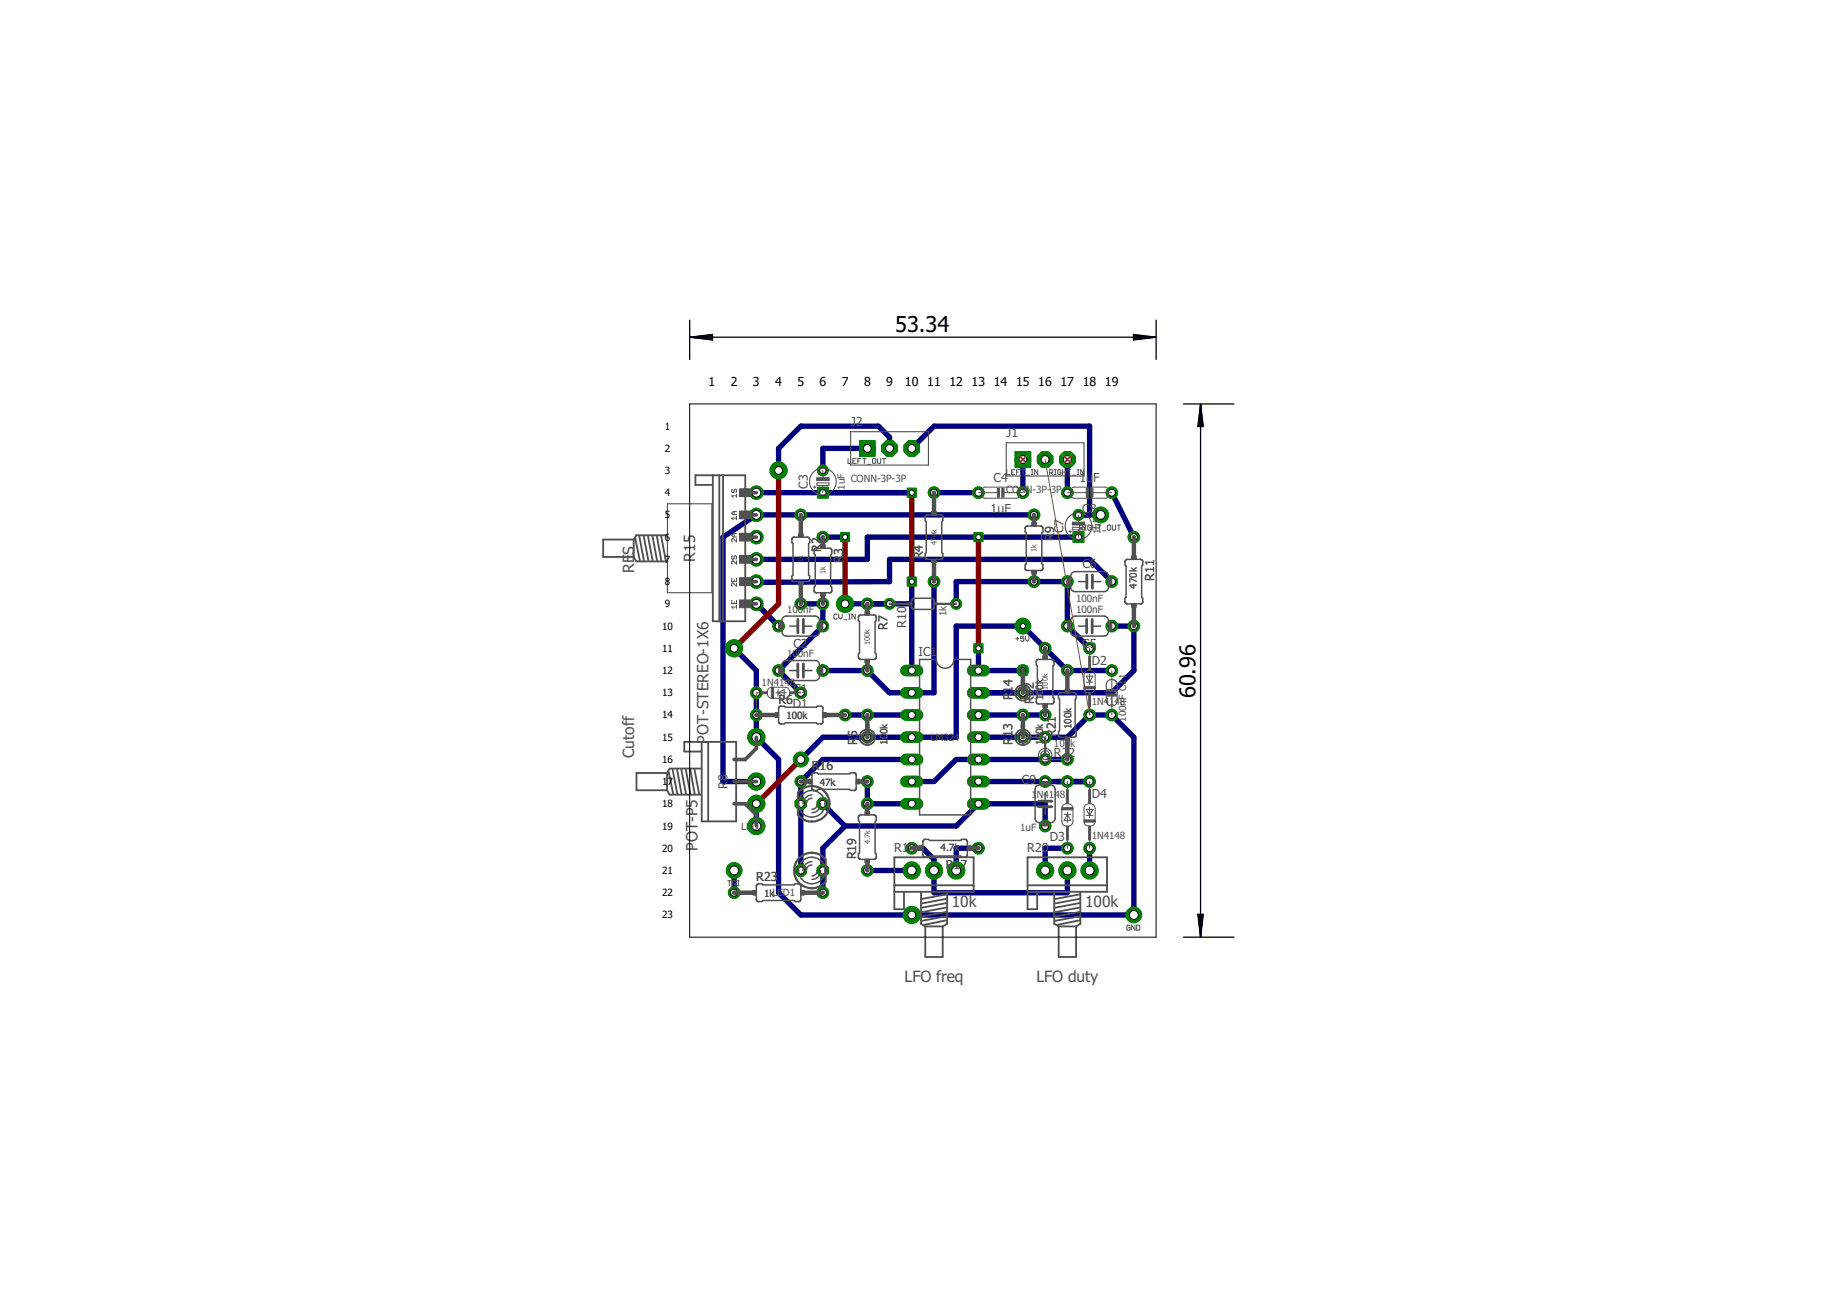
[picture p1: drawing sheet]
<svg xmlns="http://www.w3.org/2000/svg" width="210mm" height="148mm" viewBox="0 0 210 148" stroke-linecap="round" stroke-linejoin="round" font-family="sans-serif">
<defs><g id="words">
<g font-size="2.5">
<text x="102.3" y="37.9">53.34</text>
<text x="136.6" y="79.8" transform="rotate(-90 136.6 79.8)">60.96</text>
</g>
<g font-size="1.8" fill="#505050">
<text x="72.5" y="65.5" transform="rotate(-90 72.5 65.5)">RES</text>
<text x="79.4" y="64.2" transform="rotate(-90 79.4 64.2)">R15</text>
<text x="72.5" y="86.6" transform="rotate(-90 72.5 86.6)">Cutof</text>
<text x="81" y="84.9" transform="rotate(-90 81 84.9)">POT-STEREO-1X6</text>
<text x="79.7" y="97.2" transform="rotate(-90 79.7 97.2)">POT-P5</text>
<text x="108.8" y="103.6">10k</text>
<text x="124" y="103.6">100k</text>
<text x="103.4" y="112.1">LFO freq</text>
<text x="118.4" y="112.1">LFO duty</text>
</g>
<g font-size="1.4">
<text x="81" y="44.1">1</text>
<text x="83.5" y="44.1">2</text>
<text x="86" y="44.1">3</text>
<text x="88.6" y="44.1">4</text>
<text x="91.1" y="44.1">5</text>
<text x="93.7" y="44.1">6</text>
<text x="96.2" y="44.1">7</text>
<text x="98.7" y="44.1">8</text>
<text x="101.3" y="44.1">9</text>
<text x="103.4" y="44.1">10</text>
<text x="105.9" y="44.1">11</text>
<text x="108.5" y="44.1">12</text>
<text x="111" y="44.1">13</text>
<text x="113.6" y="44.1">14</text>
<text x="116.1" y="44.1">15</text>
<text x="118.6" y="44.1">16</text>
<text x="121.2" y="44.1">17</text>
<text x="123.7" y="44.1">18</text>
<text x="126.2" y="44.1">19</text>
</g>
<g font-size="1.4" fill="#505050">
<text x="97.2" y="48.7">J2</text>
<text x="115" y="49.9">J1</text>
<text x="92.3" y="55.8" transform="rotate(-90 92.3 55.8)">C3</text>
<text x="113.2" y="58.6">1uF</text>
<text x="113.5" y="55">C4</text>
<text x="123.3" y="55">1u</text>
<text x="123.7" y="58.6">C</text>
<text x="124.5" y="58.6">8</text>
<text x="124.9" y="55">F</text>
<text x="93.8" y="63" transform="rotate(-90 93.8 63)">R2</text>
<text x="96.3" y="64.3" transform="rotate(-90 96.3 64.3)">R3</text>
<text x="105.4" y="63.9" transform="rotate(-90 105.4 63.9)">R4</text>
<text x="120.5" y="61.8" transform="rotate(-90 120.5 61.8)">R9</text>
<text x="121.5" y="60.9" transform="rotate(-90 121.5 60.9)">C7</text>
<text x="123.7" y="64.9">C6</text>
<text x="101.4" y="71.9" transform="rotate(-90 101.4 71.9)">R7</text>
<text x="103.6" y="71.7" transform="rotate(-90 103.6 71.7)">R10</text>
<text x="131.9" y="66.4" transform="rotate(-90 131.9 66.4)">R11</text>
<text x="90.7" y="74.1">C2</text>
<text x="104.9" y="74.9">IC1</text>
<text x="123.7" y="74.1">C5</text>
<text x="124.7" y="76">D2</text>
<text x="89" y="80.4">R6</text>
<text x="90.6" y="80.9">D1</text>
<text x="90.7" y="79.1">C1</text>
<text x="115.7" y="80" transform="rotate(-90 115.7 80)">R</text>
<text x="115.7" y="79.1" transform="rotate(-90 115.7 79.1)">14</text>
<text x="118.1" y="80.4" transform="rotate(-90 118.1 80.4)">R1</text>
<text x="118.1" y="78.7" transform="rotate(-90 118.1 78.7)">2</text>
<text x="83.1" y="89.2" transform="rotate(-90 83.1 89.2)">8</text>
<text x="92.8" y="88">R16</text>
<text x="97.9" y="85.1" transform="rotate(-90 97.9 85.1)">R</text>
<text x="97.9" y="84.2" transform="rotate(-90 97.9 84.2)">5</text>
<text x="115.7" y="85.1" transform="rotate(-90 115.7 85.1)">R</text>
<text x="115.7" y="84.2" transform="rotate(-90 115.7 84.2)">13</text>
<text x="116.8" y="89.5">C9</text>
<text x="120.4" y="86.5">R2</text>
<text x="120.7" y="84.2" transform="rotate(-90 120.7 84.2)">R21</text>
<text x="122.1" y="86.5">2</text>
<text x="83.1" y="90.1" transform="rotate(-90 83.1 90.1)">R</text>
<text x="124.7" y="91.2">D4</text>
<text x="86.4" y="100.7">R23</text>
<text x="97.8" y="98.2" transform="rotate(-90 97.8 98.2)">R19</text>
<text x="102.2" y="97.3">R18</text>
<text x="108.1" y="99.2">R17</text>
<text x="117.4" y="97.3">R20</text>
<text x="120" y="96">D3</text>
</g>
<g font-size="1.1">
<text x="76" y="49.1">1</text>
<text x="76" y="51.6">2</text>
<text x="76" y="54.2">3</text>
<text x="76" y="56.7">4</text>
<text x="76" y="59.2">5</text>
<text x="76" y="61.8">6</text>
<text x="76" y="64.3">7</text>
<text x="75.6" y="71.9">10</text>
<text x="76" y="66.8">8</text>
<text x="76" y="69.4">9</text>
<text x="75.6" y="74.5">11</text>
<text x="75.6" y="77">12</text>
<text x="75.6" y="79.5">13</text>
<text x="75.6" y="82.1">14</text>
<text x="75.6" y="84.6">15</text>
<text x="75.6" y="87.2">16</text>
<text x="75.6" y="89.7">17</text>
<text x="75.6" y="92.2">18</text>
<text x="75.6" y="94.8">19</text>
<text x="75.6" y="97.3">20</text>
<text x="75.6" y="99.8">21</text>
<text x="75.6" y="102.4">22</text>
<text x="75.6" y="104.9">23</text>
</g>
<g font-size="1.1" fill="#505050">
<text x="96.6" y="56" transform="rotate(-90 96.6 56)">1uF</text>
<text x="97.2" y="55">CONN-3P-3P</text>
<text x="115" y="56.3">CONN-3P-3P</text>
<text x="125.7" y="61" transform="rotate(-90 125.7 61)">1uF</text>
<text x="89.9" y="70">100nF</text>
<text x="108.2" y="70.4" transform="rotate(-90 108.2 70.4)">1k</text>
<text x="122.9" y="70">100nF</text>
<text x="123" y="68.8">100nF</text>
<text x="129.9" y="67.2" transform="rotate(-90 129.9 67.2)">470k</text>
<text x="89.9" y="75.1">100nF</text>
<text x="87" y="78.4">1N4148</text>
<text x="89.9" y="82.2">100k</text>
<text x="119.2" y="80" transform="rotate(-90 119.2 80)">100k</text>
<text x="122.4" y="83.3" transform="rotate(-90 122.4 83.3)">100k</text>
<text x="124.7" y="80.6">1N41</text>
<text x="127.4" y="80.6">48</text>
<text x="128.7" y="82.5" transform="rotate(-90 128.7 82.5)">100nF C11</text>
<text x="93.7" y="89.8">47k</text>
<text x="101.4" y="85.1" transform="rotate(-90 101.4 85.1)">100k</text>
<text x="106.3" y="84.6">LM324</text>
<text x="119.2" y="85.1" transform="rotate(-90 119.2 85.1)">100k</text>
<text x="120.4" y="85.4">100</text>
<text x="122.3" y="85.4">k</text>
<text x="84.7" y="94.8">LED2</text>
<text x="116.6" y="94.9">1uF</text>
<text x="117.9" y="91.2">1</text>
<text x="118.5" y="91.2">N4148</text>
<text x="124.7" y="95.8">1N4148</text>
<text x="107.5" y="97.2">4.7k</text>
<text x="87.3" y="102.5">1kLED1</text>
</g>
<g font-size=".8" fill="#505050">
<text x="91.8" y="64.4" transform="rotate(-90 91.8 64.4)">1</text>
<text x="91.8" y="63.9" transform="rotate(-90 91.8 63.9)">k</text>
<text x="94.3" y="65.6" transform="rotate(-90 94.3 65.6)">1k</text>
<text x="107" y="62.3" transform="rotate(-90 107 62.3)">47</text>
<text x="107" y="61.3" transform="rotate(-90 107 61.3)">0k</text>
<text x="118.4" y="63.1" transform="rotate(-90 118.4 63.1)">1k</text>
<text x="99.4" y="73.7" transform="rotate(-90 99.4 73.7)">100k</text>
<text x="119.7" y="78.8" transform="rotate(-90 119.7 78.8)">100k</text>
<text x="99.4" y="96.4" transform="rotate(-90 99.4 96.4)">4.7k</text>
</g>
</g></defs>
<path d="M72.4 63.6l.3 .5h3.6" fill="none" stroke="#505050" stroke-width=".21"/>
<g fill="none" stroke="#000080" stroke-width=".61">
<path d="M86.4 56.3h17.8M99.1 51.2h-5.1v2.5M101.6 51.2v-1.2l-1.2-1.3h-8.9l-2.5 2.5v2.5M104.2 51.2l2.5-2.5h17.8v10.1M106.7 56.3h5.1M116.9 52.5v3.8M118.2 58.8h-31.8l-3.8 2.6v27.9h3.8M122 52.5v3.8M123.2 58.8h2.6M127 56.3l2.6 5.1M83.9 74.1l2.5 2.5v7.6l2.6 2.6v15.2l2.5 2.5h38.1v-20.3l-2.6-2.5h-2.5l-2.5 2.5h-10.2M86.4 66.4l-.1 .1 15.3-.1v-2.5h22.9l2.5 2.5"/>
<path d="M86.4 69l2.6 2.5M91.5 69h2.5v2.5l-5 5.1 2.5 2.5M93.7 61.4h2.9M96.6 69h7.6M104.2 66.4v10.2M106.7 66.4v12.7h-5.1l-2.5-2.5h-5.1M109.3 69v-2.6h12.7v5.1l2.5 2.6M111.8 74.1v2.5h5.1M123.2 61.4h-24.1v2.5h-12.7M127 76.6h-5l-5.1-5.1h-7.6v12.7h-15.3l-2.5 2.6M127 71.5h2.6v5.1l-2.6 2.5h-15.2M83.9 99.4v2.6"/>
<path d="M86.4 91.8v2.6M94 91.8l2.6 2.6M96.6 81.7h7.6M96.6 94.4l-2.6 2.5v5.1M96.6 94.4h12.7l2.5-2.6h7.6v2.6M99.1 89.3v2.5h5.1M99.1 99.4h5.1M104.2 96.9h1.3l1.2 1.3v3.8h15.3v-2.6M104.2 86.8h-10.2l-2.5 2.5v10.1M111.8 81.7h7.6M111.8 96.9h-2.5v2.5M111.8 89.3h12.7"/>
<path d="M122 86.8h-12.7l-2.6 2.5h-2.5M122 96.9h-2.6v2.5M124.5 96.9v2.5"/>
</g>
<circle cx="116.9" cy="52.5" r=".89" fill="#008000" stroke="#008000" stroke-width=".11"/>
<circle cx="116.9" cy="52.5" r=".51" fill="#fff" stroke="#000" stroke-width=".11"/>
<circle cx="99.1" cy="51.2" r=".89" fill="#008000" stroke="#008000" stroke-width=".11"/>
<circle cx="99.1" cy="51.2" r=".51" fill="#fff" stroke="#000" stroke-width=".11"/>
<circle cx="94" cy="76.6" r=".66" fill="#008000" stroke="#008000" stroke-width=".11"/>
<circle cx="94" cy="76.6" r=".4" fill="#fff" stroke="#000" stroke-width=".11"/>
<circle cx="89" cy="76.6" r=".66" fill="#008000" stroke="#008000" stroke-width=".11"/>
<circle cx="89" cy="76.6" r=".4" fill="#fff" stroke="#000" stroke-width=".11"/>
<circle cx="94" cy="71.5" r=".66" fill="#008000" stroke="#008000" stroke-width=".11"/>
<circle cx="94" cy="71.5" r=".4" fill="#fff" stroke="#000" stroke-width=".11"/>
<circle cx="89" cy="71.5" r=".66" fill="#008000" stroke="#008000" stroke-width=".11"/>
<circle cx="89" cy="71.5" r=".4" fill="#fff" stroke="#000" stroke-width=".11"/>
<circle cx="96.6" cy="69" r=".89" fill="#008000" stroke="#008000" stroke-width=".11"/>
<circle cx="96.6" cy="69" r=".51" fill="#fff" stroke="#000" stroke-width=".11"/>
<circle cx="86.4" cy="79.1" r=".66" fill="#008000" stroke="#008000" stroke-width=".11"/>
<circle cx="86.4" cy="79.1" r=".4" fill="#fff" stroke="#000" stroke-width=".11"/>
<circle cx="91.5" cy="79.1" r=".66" fill="#008000" stroke="#008000" stroke-width=".11"/>
<circle cx="91.5" cy="79.1" r=".4" fill="#fff" stroke="#000" stroke-width=".11"/>
<path d="M103.5 76.6h1.3" fill="none" stroke="#008000" stroke-width="1.3"/>
<circle cx="104.2" cy="76.6" r=".4" fill="#fff" stroke="#000" stroke-width=".11"/>
<path d="M103.5 79.1h1.3" fill="none" stroke="#008000" stroke-width="1.3"/>
<circle cx="104.2" cy="79.1" r=".4" fill="#fff" stroke="#000" stroke-width=".11"/>
<path d="M103.5 91.8h1.3" fill="none" stroke="#008000" stroke-width="1.3"/>
<circle cx="104.2" cy="91.8" r=".4" fill="#fff" stroke="#000" stroke-width=".11"/>
<path d="M111.1 91.8h1.4" fill="none" stroke="#008000" stroke-width="1.3"/>
<circle cx="111.8" cy="91.8" r=".4" fill="#fff" stroke="#000" stroke-width=".11"/>
<path d="M103.5 81.7h1.3" fill="none" stroke="#008000" stroke-width="1.3"/>
<circle cx="104.2" cy="81.7" r=".4" fill="#fff" stroke="#000" stroke-width=".11"/>
<path d="M103.5 84.2h1.3" fill="none" stroke="#008000" stroke-width="1.3"/>
<circle cx="104.2" cy="84.2" r=".4" fill="#fff" stroke="#000" stroke-width=".11"/>
<path d="M103.5 89.3h1.3" fill="none" stroke="#008000" stroke-width="1.3"/>
<circle cx="104.2" cy="89.3" r=".4" fill="#fff" stroke="#000" stroke-width=".11"/>
<path d="M103.5 86.8h1.3" fill="none" stroke="#008000" stroke-width="1.3"/>
<circle cx="104.2" cy="86.8" r=".4" fill="#fff" stroke="#000" stroke-width=".11"/>
<path d="M111.1 89.3h1.4" fill="none" stroke="#008000" stroke-width="1.3"/>
<circle cx="111.8" cy="89.3" r=".4" fill="#fff" stroke="#000" stroke-width=".11"/>
<path d="M111.1 86.8h1.4" fill="none" stroke="#008000" stroke-width="1.3"/>
<circle cx="111.8" cy="86.8" r=".4" fill="#fff" stroke="#000" stroke-width=".11"/>
<path d="M111.1 84.2h1.4" fill="none" stroke="#008000" stroke-width="1.3"/>
<circle cx="111.8" cy="84.2" r=".4" fill="#fff" stroke="#000" stroke-width=".11"/>
<path d="M111.1 81.7h1.4" fill="none" stroke="#008000" stroke-width="1.3"/>
<circle cx="111.8" cy="81.7" r=".4" fill="#fff" stroke="#000" stroke-width=".11"/>
<path d="M111.1 79.1h1.4" fill="none" stroke="#008000" stroke-width="1.3"/>
<circle cx="111.8" cy="79.1" r=".4" fill="#fff" stroke="#000" stroke-width=".11"/>
<path d="M111.1 76.6h1.4" fill="none" stroke="#008000" stroke-width="1.3"/>
<circle cx="111.8" cy="76.6" r=".4" fill="#fff" stroke="#000" stroke-width=".11"/>
<circle cx="106.7" cy="56.3" r=".66" fill="#008000" stroke="#008000" stroke-width=".11"/>
<circle cx="106.7" cy="56.3" r=".4" fill="#fff" stroke="#000" stroke-width=".11"/>
<circle cx="106.7" cy="66.4" r=".66" fill="#008000" stroke="#008000" stroke-width=".11"/>
<circle cx="106.7" cy="66.4" r=".4" fill="#fff" stroke="#000" stroke-width=".11"/>
<circle cx="99.1" cy="84.2" r=".66" fill="#008000" stroke="#008000" stroke-width=".11"/>
<circle cx="99.1" cy="84.2" r=".4" fill="#fff" stroke="#000" stroke-width=".11"/>
<circle cx="99.1" cy="81.7" r=".66" fill="#008000" stroke="#008000" stroke-width=".11"/>
<circle cx="99.1" cy="81.7" r=".4" fill="#fff" stroke="#000" stroke-width=".11"/>
<circle cx="86.4" cy="81.7" r=".66" fill="#008000" stroke="#008000" stroke-width=".11"/>
<circle cx="86.4" cy="81.7" r=".4" fill="#fff" stroke="#000" stroke-width=".11"/>
<circle cx="96.6" cy="81.7" r=".66" fill="#008000" stroke="#008000" stroke-width=".11"/>
<circle cx="96.6" cy="81.7" r=".4" fill="#fff" stroke="#000" stroke-width=".11"/>
<circle cx="99.1" cy="76.6" r=".66" fill="#008000" stroke="#008000" stroke-width=".11"/>
<circle cx="99.1" cy="76.6" r=".4" fill="#fff" stroke="#000" stroke-width=".11"/>
<circle cx="99.1" cy="69" r=".66" fill="#008000" stroke="#008000" stroke-width=".11"/>
<circle cx="99.1" cy="69" r=".4" fill="#fff" stroke="#000" stroke-width=".11"/>
<circle cx="91.5" cy="69" r=".66" fill="#008000" stroke="#008000" stroke-width=".11"/>
<circle cx="91.5" cy="69" r=".4" fill="#fff" stroke="#000" stroke-width=".11"/>
<circle cx="91.5" cy="58.8" r=".66" fill="#008000" stroke="#008000" stroke-width=".11"/>
<circle cx="91.5" cy="58.8" r=".4" fill="#fff" stroke="#000" stroke-width=".11"/>
<circle cx="94" cy="69" r=".66" fill="#008000" stroke="#008000" stroke-width=".11"/>
<circle cx="94" cy="69" r=".4" fill="#fff" stroke="#000" stroke-width=".11"/>
<circle cx="94" cy="61.4" r=".66" fill="#008000" stroke="#008000" stroke-width=".11"/>
<circle cx="94" cy="61.4" r=".4" fill="#fff" stroke="#000" stroke-width=".11"/>
<circle cx="94" cy="53.7" r=".61" fill="#008000" stroke="#008000" stroke-width=".11"/>
<circle cx="94" cy="53.7" r=".36" fill="#fff" stroke="#000" stroke-width=".11"/>
<path d="M93.4 55.7h1.2v1.2h-1.2z" fill="#008000" stroke="#008000" stroke-width=".11"/>
<circle cx="94" cy="56.3" r=".36" fill="#fff" stroke="#000" stroke-width=".11"/>
<circle cx="111.8" cy="56.3" r=".66" fill="#008000" stroke="#008000" stroke-width=".11"/>
<circle cx="111.8" cy="56.3" r=".4" fill="#fff" stroke="#000" stroke-width=".11"/>
<circle cx="116.9" cy="56.3" r=".66" fill="#008000" stroke="#008000" stroke-width=".11"/>
<circle cx="116.9" cy="56.3" r=".4" fill="#fff" stroke="#000" stroke-width=".11"/>
<circle cx="129.6" cy="61.4" r=".66" fill="#008000" stroke="#008000" stroke-width=".11"/>
<circle cx="129.6" cy="61.4" r=".4" fill="#fff" stroke="#000" stroke-width=".11"/>
<circle cx="129.6" cy="71.5" r=".66" fill="#008000" stroke="#008000" stroke-width=".11"/>
<circle cx="129.6" cy="71.5" r=".4" fill="#fff" stroke="#000" stroke-width=".11"/>
<circle cx="119.4" cy="74.1" r=".66" fill="#008000" stroke="#008000" stroke-width=".11"/>
<circle cx="119.4" cy="74.1" r=".4" fill="#fff" stroke="#000" stroke-width=".11"/>
<circle cx="119.4" cy="81.7" r=".66" fill="#008000" stroke="#008000" stroke-width=".11"/>
<circle cx="119.4" cy="81.7" r=".4" fill="#fff" stroke="#000" stroke-width=".11"/>
<circle cx="116.9" cy="84.2" r=".66" fill="#008000" stroke="#008000" stroke-width=".11"/>
<circle cx="116.9" cy="84.2" r=".4" fill="#fff" stroke="#000" stroke-width=".11"/>
<circle cx="116.9" cy="81.7" r=".66" fill="#008000" stroke="#008000" stroke-width=".11"/>
<circle cx="116.9" cy="81.7" r=".4" fill="#fff" stroke="#000" stroke-width=".11"/>
<circle cx="116.9" cy="79.1" r=".66" fill="#008000" stroke="#008000" stroke-width=".11"/>
<circle cx="116.9" cy="79.1" r=".4" fill="#fff" stroke="#000" stroke-width=".11"/>
<circle cx="116.9" cy="76.6" r=".66" fill="#008000" stroke="#008000" stroke-width=".11"/>
<circle cx="116.9" cy="76.6" r=".4" fill="#fff" stroke="#000" stroke-width=".11"/>
<circle cx="127" cy="71.5" r=".66" fill="#008000" stroke="#008000" stroke-width=".11"/>
<circle cx="127" cy="71.5" r=".4" fill="#fff" stroke="#000" stroke-width=".11"/>
<circle cx="122" cy="71.5" r=".66" fill="#008000" stroke="#008000" stroke-width=".11"/>
<circle cx="122" cy="71.5" r=".4" fill="#fff" stroke="#000" stroke-width=".11"/>
<circle cx="122" cy="66.4" r=".66" fill="#008000" stroke="#008000" stroke-width=".11"/>
<circle cx="122" cy="66.4" r=".4" fill="#fff" stroke="#000" stroke-width=".11"/>
<circle cx="127" cy="66.4" r=".66" fill="#008000" stroke="#008000" stroke-width=".11"/>
<circle cx="127" cy="66.4" r=".4" fill="#fff" stroke="#000" stroke-width=".11"/>
<circle cx="124.5" cy="81.7" r=".66" fill="#008000" stroke="#008000" stroke-width=".11"/>
<circle cx="124.5" cy="81.7" r=".4" fill="#fff" stroke="#000" stroke-width=".11"/>
<circle cx="124.5" cy="74.1" r=".66" fill="#008000" stroke="#008000" stroke-width=".11"/>
<circle cx="124.5" cy="74.1" r=".4" fill="#fff" stroke="#000" stroke-width=".11"/>
<circle cx="118.2" cy="66.4" r=".66" fill="#008000" stroke="#008000" stroke-width=".11"/>
<circle cx="118.2" cy="66.4" r=".4" fill="#fff" stroke="#000" stroke-width=".11"/>
<circle cx="118.2" cy="58.8" r=".66" fill="#008000" stroke="#008000" stroke-width=".11"/>
<circle cx="118.2" cy="58.8" r=".4" fill="#fff" stroke="#000" stroke-width=".11"/>
<circle cx="109.3" cy="69" r=".61" fill="#008000" stroke="#008000" stroke-width=".11"/>
<circle cx="109.3" cy="69" r=".36" fill="#fff" stroke="#000" stroke-width=".11"/>
<circle cx="101.6" cy="69" r=".61" fill="#008000" stroke="#008000" stroke-width=".11"/>
<circle cx="101.6" cy="69" r=".36" fill="#fff" stroke="#000" stroke-width=".11"/>
<circle cx="122" cy="52.5" r=".89" fill="#008000" stroke="#008000" stroke-width=".11"/>
<circle cx="122" cy="52.5" r=".51" fill="#fff" stroke="#000" stroke-width=".11"/>
<circle cx="125.8" cy="58.8" r=".89" fill="#008000" stroke="#008000" stroke-width=".11"/>
<circle cx="125.8" cy="58.8" r=".51" fill="#fff" stroke="#000" stroke-width=".11"/>
<circle cx="123.2" cy="58.8" r=".61" fill="#008000" stroke="#008000" stroke-width=".11"/>
<circle cx="123.2" cy="58.8" r=".36" fill="#fff" stroke="#000" stroke-width=".11"/>
<path d="M122.6 60.7h1.2v1.3h-1.2z" fill="#008000" stroke="#008000" stroke-width=".11"/>
<circle cx="123.2" cy="61.4" r=".36" fill="#fff" stroke="#000" stroke-width=".11"/>
<circle cx="127" cy="56.3" r=".66" fill="#008000" stroke="#008000" stroke-width=".11"/>
<circle cx="127" cy="56.3" r=".4" fill="#fff" stroke="#000" stroke-width=".11"/>
<circle cx="122" cy="56.3" r=".66" fill="#008000" stroke="#008000" stroke-width=".11"/>
<circle cx="122" cy="56.3" r=".4" fill="#fff" stroke="#000" stroke-width=".11"/>
<circle cx="119.4" cy="89.3" r=".66" fill="#008000" stroke="#008000" stroke-width=".11"/>
<circle cx="119.4" cy="89.3" r=".4" fill="#fff" stroke="#000" stroke-width=".11"/>
<circle cx="119.4" cy="94.4" r=".66" fill="#008000" stroke="#008000" stroke-width=".11"/>
<circle cx="119.4" cy="94.4" r=".4" fill="#fff" stroke="#000" stroke-width=".11"/>
<circle cx="122" cy="89.3" r=".66" fill="#008000" stroke="#008000" stroke-width=".11"/>
<circle cx="122" cy="89.3" r=".4" fill="#fff" stroke="#000" stroke-width=".11"/>
<circle cx="122" cy="96.9" r=".66" fill="#008000" stroke="#008000" stroke-width=".11"/>
<circle cx="122" cy="96.9" r=".4" fill="#fff" stroke="#000" stroke-width=".11"/>
<circle cx="124.5" cy="96.9" r=".66" fill="#008000" stroke="#008000" stroke-width=".11"/>
<circle cx="124.5" cy="96.9" r=".4" fill="#fff" stroke="#000" stroke-width=".11"/>
<circle cx="124.5" cy="89.3" r=".66" fill="#008000" stroke="#008000" stroke-width=".11"/>
<circle cx="124.5" cy="89.3" r=".4" fill="#fff" stroke="#000" stroke-width=".11"/>
<circle cx="91.5" cy="99.4" r=".71" fill="#008000" stroke="#008000" stroke-width=".11"/>
<circle cx="91.5" cy="99.4" r=".4" fill="#fff" stroke="#000" stroke-width=".11"/>
<circle cx="94" cy="99.4" r=".71" fill="#008000" stroke="#008000" stroke-width=".11"/>
<circle cx="94" cy="99.4" r=".4" fill="#fff" stroke="#000" stroke-width=".11"/>
<circle cx="94" cy="91.8" r=".71" fill="#008000" stroke="#008000" stroke-width=".11"/>
<circle cx="94" cy="91.8" r=".4" fill="#fff" stroke="#000" stroke-width=".11"/>
<circle cx="91.5" cy="91.8" r=".71" fill="#008000" stroke="#008000" stroke-width=".11"/>
<circle cx="91.5" cy="91.8" r=".4" fill="#fff" stroke="#000" stroke-width=".11"/>
<circle cx="91.5" cy="89.3" r=".66" fill="#008000" stroke="#008000" stroke-width=".11"/>
<circle cx="91.5" cy="89.3" r=".4" fill="#fff" stroke="#000" stroke-width=".11"/>
<circle cx="99.1" cy="89.3" r=".66" fill="#008000" stroke="#008000" stroke-width=".11"/>
<circle cx="99.1" cy="89.3" r=".4" fill="#fff" stroke="#000" stroke-width=".11"/>
<circle cx="111.8" cy="96.9" r=".66" fill="#008000" stroke="#008000" stroke-width=".11"/>
<circle cx="111.8" cy="96.9" r=".4" fill="#fff" stroke="#000" stroke-width=".11"/>
<circle cx="104.2" cy="96.9" r=".66" fill="#008000" stroke="#008000" stroke-width=".11"/>
<circle cx="104.2" cy="96.9" r=".4" fill="#fff" stroke="#000" stroke-width=".11"/>
<circle cx="104.2" cy="99.4" r=".97" fill="#008000" stroke="#008000" stroke-width=".11"/>
<circle cx="104.2" cy="99.4" r=".51" fill="#fff" stroke="#000" stroke-width=".11"/>
<circle cx="106.7" cy="99.4" r=".97" fill="#008000" stroke="#008000" stroke-width=".11"/>
<circle cx="106.7" cy="99.4" r=".51" fill="#fff" stroke="#000" stroke-width=".11"/>
<circle cx="109.3" cy="99.4" r=".97" fill="#008000" stroke="#008000" stroke-width=".11"/>
<circle cx="109.3" cy="99.4" r=".51" fill="#fff" stroke="#000" stroke-width=".11"/>
<circle cx="99.1" cy="91.8" r=".66" fill="#008000" stroke="#008000" stroke-width=".11"/>
<circle cx="99.1" cy="91.8" r=".4" fill="#fff" stroke="#000" stroke-width=".11"/>
<circle cx="99.1" cy="99.4" r=".66" fill="#008000" stroke="#008000" stroke-width=".11"/>
<circle cx="99.1" cy="99.4" r=".4" fill="#fff" stroke="#000" stroke-width=".11"/>
<circle cx="119.4" cy="99.4" r=".97" fill="#008000" stroke="#008000" stroke-width=".11"/>
<circle cx="119.4" cy="99.4" r=".51" fill="#fff" stroke="#000" stroke-width=".11"/>
<circle cx="122" cy="99.4" r=".97" fill="#008000" stroke="#008000" stroke-width=".11"/>
<circle cx="122" cy="99.4" r=".51" fill="#fff" stroke="#000" stroke-width=".11"/>
<circle cx="124.5" cy="99.4" r=".97" fill="#008000" stroke="#008000" stroke-width=".11"/>
<circle cx="124.5" cy="99.4" r=".51" fill="#fff" stroke="#000" stroke-width=".11"/>
<circle cx="122" cy="86.8" r=".66" fill="#008000" stroke="#008000" stroke-width=".11"/>
<circle cx="122" cy="86.8" r=".4" fill="#fff" stroke="#000" stroke-width=".11"/>
<circle cx="122" cy="76.6" r=".66" fill="#008000" stroke="#008000" stroke-width=".11"/>
<circle cx="122" cy="76.6" r=".4" fill="#fff" stroke="#000" stroke-width=".11"/>
<circle cx="119.4" cy="86.8" r=".66" fill="#008000" stroke="#008000" stroke-width=".11"/>
<circle cx="119.4" cy="86.8" r=".4" fill="#fff" stroke="#000" stroke-width=".11"/>
<circle cx="119.4" cy="84.2" r=".66" fill="#008000" stroke="#008000" stroke-width=".11"/>
<circle cx="119.4" cy="84.2" r=".4" fill="#fff" stroke="#000" stroke-width=".11"/>
<circle cx="83.9" cy="102" r=".66" fill="#008000" stroke="#008000" stroke-width=".11"/>
<circle cx="83.9" cy="102" r=".4" fill="#fff" stroke="#000" stroke-width=".11"/>
<circle cx="94" cy="102" r=".66" fill="#008000" stroke="#008000" stroke-width=".11"/>
<circle cx="94" cy="102" r=".4" fill="#fff" stroke="#000" stroke-width=".11"/>
<circle cx="83.9" cy="99.4" r=".89" fill="#008000" stroke="#008000" stroke-width=".11"/>
<circle cx="83.9" cy="99.4" r=".51" fill="#fff" stroke="#000" stroke-width=".11"/>
<circle cx="129.6" cy="104.5" r=".89" fill="#008000" stroke="#008000" stroke-width=".11"/>
<circle cx="129.6" cy="104.5" r=".51" fill="#fff" stroke="#000" stroke-width=".11"/>
<circle cx="116.9" cy="71.5" r=".89" fill="#008000" stroke="#008000" stroke-width=".11"/>
<circle cx="116.9" cy="71.5" r=".51" fill="#fff" stroke="#000" stroke-width=".11"/>
<circle cx="127" cy="81.7" r=".66" fill="#008000" stroke="#008000" stroke-width=".11"/>
<circle cx="127" cy="81.7" r=".4" fill="#fff" stroke="#000" stroke-width=".11"/>
<circle cx="127" cy="76.6" r=".66" fill="#008000" stroke="#008000" stroke-width=".11"/>
<circle cx="127" cy="76.6" r=".4" fill="#fff" stroke="#000" stroke-width=".11"/>
<circle cx="86.4" cy="69" r=".76" fill="#008000" stroke="#008000" stroke-width=".11"/>
<circle cx="86.4" cy="69" r=".51" fill="#fff" stroke="#000" stroke-width=".11"/>
<circle cx="86.4" cy="61.4" r=".76" fill="#008000" stroke="#008000" stroke-width=".11"/>
<circle cx="86.4" cy="61.4" r=".51" fill="#fff" stroke="#000" stroke-width=".11"/>
<circle cx="86.4" cy="56.3" r=".76" fill="#008000" stroke="#008000" stroke-width=".11"/>
<circle cx="86.4" cy="56.3" r=".51" fill="#fff" stroke="#000" stroke-width=".11"/>
<circle cx="86.4" cy="66.4" r=".76" fill="#008000" stroke="#008000" stroke-width=".11"/>
<circle cx="86.4" cy="66.4" r=".51" fill="#fff" stroke="#000" stroke-width=".11"/>
<circle cx="86.4" cy="63.9" r=".76" fill="#008000" stroke="#008000" stroke-width=".11"/>
<circle cx="86.4" cy="63.9" r=".51" fill="#fff" stroke="#000" stroke-width=".11"/>
<circle cx="86.4" cy="58.8" r=".76" fill="#008000" stroke="#008000" stroke-width=".11"/>
<circle cx="86.4" cy="58.8" r=".51" fill="#fff" stroke="#000" stroke-width=".11"/>
<circle cx="86.4" cy="84.2" r=".97" fill="#008000" stroke="#008000" stroke-width=".11"/>
<circle cx="86.4" cy="84.2" r=".51" fill="#fff" stroke="#000" stroke-width=".11"/>
<circle cx="86.4" cy="89.3" r=".97" fill="#008000" stroke="#008000" stroke-width=".11"/>
<circle cx="86.4" cy="89.3" r=".51" fill="#fff" stroke="#000" stroke-width=".11"/>
<circle cx="86.4" cy="94.4" r=".97" fill="#008000" stroke="#008000" stroke-width=".11"/>
<circle cx="86.4" cy="94.4" r=".51" fill="#fff" stroke="#000" stroke-width=".11"/>
<circle cx="122" cy="52.5" r=".96" fill="#008000" stroke="#008000" stroke-width=".11"/>
<circle cx="122" cy="52.5" r=".44" fill="#fff" stroke="#000" stroke-width=".11"/>
<circle cx="119.4" cy="52.5" r=".96" fill="#008000" stroke="#008000" stroke-width=".11"/>
<circle cx="119.4" cy="52.5" r=".44" fill="#fff" stroke="#000" stroke-width=".11"/>
<path d="M116 51.6h1.8v1.8h-1.8z" fill="#008000" stroke="#008000" stroke-width=".11"/>
<circle cx="116.9" cy="52.5" r=".44" fill="#fff" stroke="#000" stroke-width=".11"/>
<circle cx="104.2" cy="51.2" r=".96" fill="#008000" stroke="#008000" stroke-width=".11"/>
<circle cx="104.2" cy="51.2" r=".44" fill="#fff" stroke="#000" stroke-width=".11"/>
<circle cx="101.6" cy="51.2" r=".96" fill="#008000" stroke="#008000" stroke-width=".11"/>
<circle cx="101.6" cy="51.2" r=".44" fill="#fff" stroke="#000" stroke-width=".11"/>
<path d="M98.2 50.3h1.8v1.8h-1.8z" fill="#008000" stroke="#008000" stroke-width=".11"/>
<circle cx="99.1" cy="51.2" r=".44" fill="#fff" stroke="#000" stroke-width=".11"/>
<circle cx="104.2" cy="104.5" r=".97" fill="#008000" stroke="#008000" stroke-width=".11"/>
<circle cx="104.2" cy="104.5" r=".44" fill="#fff" stroke="#000" stroke-width=".11"/>
<circle cx="83.9" cy="74.1" r=".97" fill="#008000" stroke="#008000" stroke-width=".11"/>
<circle cx="83.9" cy="74.1" r=".44" fill="#fff" stroke="#000" stroke-width=".11"/>
<circle cx="89" cy="53.7" r=".97" fill="#008000" stroke="#008000" stroke-width=".11"/>
<circle cx="89" cy="53.7" r=".44" fill="#fff" stroke="#000" stroke-width=".11"/>
<path d="M116.4 71h1v1h-1z" fill="#008000" stroke="#008000" stroke-width=".11"/>
<circle cx="116.9" cy="71.5" r=".3" fill="#fff" stroke="#000" stroke-width=".11"/>
<circle cx="91.5" cy="86.8" r=".85" fill="#008000" stroke="#008000" stroke-width=".11"/>
<circle cx="91.5" cy="86.8" r=".44" fill="#fff" stroke="#000" stroke-width=".11"/>
<circle cx="86.4" cy="91.8" r=".97" fill="#008000" stroke="#008000" stroke-width=".11"/>
<circle cx="86.4" cy="91.8" r=".44" fill="#fff" stroke="#000" stroke-width=".11"/>
<path d="M103.7 55.8h1v1h-1z" fill="#008000" stroke="#008000" stroke-width=".11"/>
<circle cx="104.2" cy="56.3" r=".3" fill="#fff" stroke="#000" stroke-width=".11"/>
<path d="M103.7 65.9h1v1.1h-1z" fill="#008000" stroke="#008000" stroke-width=".11"/>
<circle cx="104.2" cy="66.4" r=".3" fill="#fff" stroke="#000" stroke-width=".11"/>
<path d="M96.1 68.5h1v1h-1z" fill="#008000" stroke="#008000" stroke-width=".11"/>
<circle cx="96.6" cy="69" r=".3" fill="#fff" stroke="#000" stroke-width=".11"/>
<path d="M96.1 60.9h1v1h-1z" fill="#008000" stroke="#008000" stroke-width=".11"/>
<circle cx="96.6" cy="61.4" r=".3" fill="#fff" stroke="#000" stroke-width=".11"/>
<circle cx="96.6" cy="69" r=".97" fill="#008000" stroke="#008000" stroke-width=".11"/>
<circle cx="96.6" cy="69" r=".44" fill="#fff" stroke="#000" stroke-width=".11"/>
<path d="M116.4 76.1h1v1h-1z" fill="#008000" stroke="#008000" stroke-width=".11"/>
<circle cx="116.9" cy="76.6" r=".3" fill="#fff" stroke="#000" stroke-width=".11"/>
<path d="M111.3 60.9h1v1h-1z" fill="#008000" stroke="#008000" stroke-width=".11"/>
<circle cx="111.8" cy="61.4" r=".3" fill="#fff" stroke="#000" stroke-width=".11"/>
<path d="M111.3 73.6h1v1h-1z" fill="#008000" stroke="#008000" stroke-width=".11"/>
<circle cx="111.8" cy="74.1" r=".3" fill="#fff" stroke="#000" stroke-width=".11"/>
<path d="M89 53.7v15.3l-5.1 5.1M104.2 56.3v10.1M96.6 61.4v7.6M111.8 61.4v12.7M91.5 86.8l-5.1 5" fill="none" stroke="#800000" stroke-width=".61"/>
<circle cx="116.9" cy="52.5" r=".89" fill="#008000" stroke="#008000" stroke-width=".11"/>
<circle cx="116.9" cy="52.5" r=".51" fill="#fff" stroke="#000" stroke-width=".11"/>
<circle cx="99.1" cy="51.2" r=".89" fill="#008000" stroke="#008000" stroke-width=".11"/>
<circle cx="99.1" cy="51.2" r=".51" fill="#fff" stroke="#000" stroke-width=".11"/>
<circle cx="94" cy="76.6" r=".66" fill="#008000" stroke="#008000" stroke-width=".11"/>
<circle cx="94" cy="76.6" r=".4" fill="#fff" stroke="#000" stroke-width=".11"/>
<circle cx="89" cy="76.6" r=".66" fill="#008000" stroke="#008000" stroke-width=".11"/>
<circle cx="89" cy="76.6" r=".4" fill="#fff" stroke="#000" stroke-width=".11"/>
<circle cx="94" cy="71.5" r=".66" fill="#008000" stroke="#008000" stroke-width=".11"/>
<circle cx="94" cy="71.5" r=".4" fill="#fff" stroke="#000" stroke-width=".11"/>
<circle cx="89" cy="71.5" r=".66" fill="#008000" stroke="#008000" stroke-width=".11"/>
<circle cx="89" cy="71.5" r=".4" fill="#fff" stroke="#000" stroke-width=".11"/>
<circle cx="96.6" cy="69" r=".89" fill="#008000" stroke="#008000" stroke-width=".11"/>
<circle cx="96.6" cy="69" r=".51" fill="#fff" stroke="#000" stroke-width=".11"/>
<circle cx="86.4" cy="79.1" r=".66" fill="#008000" stroke="#008000" stroke-width=".11"/>
<circle cx="86.4" cy="79.1" r=".4" fill="#fff" stroke="#000" stroke-width=".11"/>
<circle cx="91.5" cy="79.1" r=".66" fill="#008000" stroke="#008000" stroke-width=".11"/>
<circle cx="91.5" cy="79.1" r=".4" fill="#fff" stroke="#000" stroke-width=".11"/>
<path d="M103.5 76.6h1.3" fill="none" stroke="#008000" stroke-width="1.3"/>
<circle cx="104.2" cy="76.6" r=".4" fill="#fff" stroke="#000" stroke-width=".11"/>
<path d="M103.5 79.1h1.3" fill="none" stroke="#008000" stroke-width="1.3"/>
<circle cx="104.2" cy="79.1" r=".4" fill="#fff" stroke="#000" stroke-width=".11"/>
<path d="M103.5 91.8h1.3" fill="none" stroke="#008000" stroke-width="1.3"/>
<circle cx="104.2" cy="91.8" r=".4" fill="#fff" stroke="#000" stroke-width=".11"/>
<path d="M111.1 91.8h1.4" fill="none" stroke="#008000" stroke-width="1.3"/>
<circle cx="111.8" cy="91.8" r=".4" fill="#fff" stroke="#000" stroke-width=".11"/>
<path d="M103.5 81.7h1.3" fill="none" stroke="#008000" stroke-width="1.3"/>
<circle cx="104.2" cy="81.7" r=".4" fill="#fff" stroke="#000" stroke-width=".11"/>
<path d="M103.5 84.2h1.3" fill="none" stroke="#008000" stroke-width="1.3"/>
<circle cx="104.2" cy="84.2" r=".4" fill="#fff" stroke="#000" stroke-width=".11"/>
<path d="M103.5 89.3h1.3" fill="none" stroke="#008000" stroke-width="1.3"/>
<circle cx="104.2" cy="89.3" r=".4" fill="#fff" stroke="#000" stroke-width=".11"/>
<path d="M103.5 86.8h1.3" fill="none" stroke="#008000" stroke-width="1.3"/>
<circle cx="104.2" cy="86.8" r=".4" fill="#fff" stroke="#000" stroke-width=".11"/>
<path d="M111.1 89.3h1.4" fill="none" stroke="#008000" stroke-width="1.3"/>
<circle cx="111.8" cy="89.3" r=".4" fill="#fff" stroke="#000" stroke-width=".11"/>
<path d="M111.1 86.8h1.4" fill="none" stroke="#008000" stroke-width="1.3"/>
<circle cx="111.8" cy="86.8" r=".4" fill="#fff" stroke="#000" stroke-width=".11"/>
<path d="M111.1 84.2h1.4" fill="none" stroke="#008000" stroke-width="1.3"/>
<circle cx="111.8" cy="84.2" r=".4" fill="#fff" stroke="#000" stroke-width=".11"/>
<path d="M111.1 81.7h1.4" fill="none" stroke="#008000" stroke-width="1.3"/>
<circle cx="111.8" cy="81.7" r=".4" fill="#fff" stroke="#000" stroke-width=".11"/>
<path d="M111.1 79.1h1.4" fill="none" stroke="#008000" stroke-width="1.3"/>
<circle cx="111.8" cy="79.1" r=".4" fill="#fff" stroke="#000" stroke-width=".11"/>
<path d="M111.1 76.6h1.4" fill="none" stroke="#008000" stroke-width="1.3"/>
<circle cx="111.8" cy="76.6" r=".4" fill="#fff" stroke="#000" stroke-width=".11"/>
<circle cx="106.7" cy="56.3" r=".66" fill="#008000" stroke="#008000" stroke-width=".11"/>
<circle cx="106.7" cy="56.3" r=".4" fill="#fff" stroke="#000" stroke-width=".11"/>
<circle cx="106.7" cy="66.4" r=".66" fill="#008000" stroke="#008000" stroke-width=".11"/>
<circle cx="106.7" cy="66.4" r=".4" fill="#fff" stroke="#000" stroke-width=".11"/>
<circle cx="99.1" cy="84.2" r=".66" fill="#008000" stroke="#008000" stroke-width=".11"/>
<circle cx="99.1" cy="84.2" r=".4" fill="#fff" stroke="#000" stroke-width=".11"/>
<circle cx="99.1" cy="81.7" r=".66" fill="#008000" stroke="#008000" stroke-width=".11"/>
<circle cx="99.1" cy="81.7" r=".4" fill="#fff" stroke="#000" stroke-width=".11"/>
<circle cx="86.4" cy="81.7" r=".66" fill="#008000" stroke="#008000" stroke-width=".11"/>
<circle cx="86.4" cy="81.7" r=".4" fill="#fff" stroke="#000" stroke-width=".11"/>
<circle cx="96.6" cy="81.7" r=".66" fill="#008000" stroke="#008000" stroke-width=".11"/>
<circle cx="96.6" cy="81.7" r=".4" fill="#fff" stroke="#000" stroke-width=".11"/>
<circle cx="99.1" cy="76.6" r=".66" fill="#008000" stroke="#008000" stroke-width=".11"/>
<circle cx="99.1" cy="76.6" r=".4" fill="#fff" stroke="#000" stroke-width=".11"/>
<circle cx="99.1" cy="69" r=".66" fill="#008000" stroke="#008000" stroke-width=".11"/>
<circle cx="99.1" cy="69" r=".4" fill="#fff" stroke="#000" stroke-width=".11"/>
<circle cx="91.5" cy="69" r=".66" fill="#008000" stroke="#008000" stroke-width=".11"/>
<circle cx="91.5" cy="69" r=".4" fill="#fff" stroke="#000" stroke-width=".11"/>
<circle cx="91.5" cy="58.8" r=".66" fill="#008000" stroke="#008000" stroke-width=".11"/>
<circle cx="91.5" cy="58.8" r=".4" fill="#fff" stroke="#000" stroke-width=".11"/>
<circle cx="94" cy="69" r=".66" fill="#008000" stroke="#008000" stroke-width=".11"/>
<circle cx="94" cy="69" r=".4" fill="#fff" stroke="#000" stroke-width=".11"/>
<circle cx="94" cy="61.4" r=".66" fill="#008000" stroke="#008000" stroke-width=".11"/>
<circle cx="94" cy="61.4" r=".4" fill="#fff" stroke="#000" stroke-width=".11"/>
<circle cx="94" cy="53.7" r=".61" fill="#008000" stroke="#008000" stroke-width=".11"/>
<circle cx="94" cy="53.7" r=".36" fill="#fff" stroke="#000" stroke-width=".11"/>
<path d="M93.4 55.7h1.2v1.2h-1.2z" fill="#008000" stroke="#008000" stroke-width=".11"/>
<circle cx="94" cy="56.3" r=".36" fill="#fff" stroke="#000" stroke-width=".11"/>
<circle cx="111.8" cy="56.3" r=".66" fill="#008000" stroke="#008000" stroke-width=".11"/>
<circle cx="111.8" cy="56.3" r=".4" fill="#fff" stroke="#000" stroke-width=".11"/>
<circle cx="116.9" cy="56.3" r=".66" fill="#008000" stroke="#008000" stroke-width=".11"/>
<circle cx="116.9" cy="56.3" r=".4" fill="#fff" stroke="#000" stroke-width=".11"/>
<circle cx="129.6" cy="61.4" r=".66" fill="#008000" stroke="#008000" stroke-width=".11"/>
<circle cx="129.6" cy="61.4" r=".4" fill="#fff" stroke="#000" stroke-width=".11"/>
<circle cx="129.6" cy="71.5" r=".66" fill="#008000" stroke="#008000" stroke-width=".11"/>
<circle cx="129.6" cy="71.5" r=".4" fill="#fff" stroke="#000" stroke-width=".11"/>
<circle cx="119.4" cy="74.1" r=".66" fill="#008000" stroke="#008000" stroke-width=".11"/>
<circle cx="119.4" cy="74.1" r=".4" fill="#fff" stroke="#000" stroke-width=".11"/>
<circle cx="119.4" cy="81.7" r=".66" fill="#008000" stroke="#008000" stroke-width=".11"/>
<circle cx="119.4" cy="81.7" r=".4" fill="#fff" stroke="#000" stroke-width=".11"/>
<circle cx="116.9" cy="84.2" r=".66" fill="#008000" stroke="#008000" stroke-width=".11"/>
<circle cx="116.9" cy="84.2" r=".4" fill="#fff" stroke="#000" stroke-width=".11"/>
<circle cx="116.9" cy="81.7" r=".66" fill="#008000" stroke="#008000" stroke-width=".11"/>
<circle cx="116.9" cy="81.7" r=".4" fill="#fff" stroke="#000" stroke-width=".11"/>
<circle cx="116.9" cy="79.1" r=".66" fill="#008000" stroke="#008000" stroke-width=".11"/>
<circle cx="116.9" cy="79.1" r=".4" fill="#fff" stroke="#000" stroke-width=".11"/>
<circle cx="116.9" cy="76.6" r=".66" fill="#008000" stroke="#008000" stroke-width=".11"/>
<circle cx="116.9" cy="76.6" r=".4" fill="#fff" stroke="#000" stroke-width=".11"/>
<circle cx="127" cy="71.5" r=".66" fill="#008000" stroke="#008000" stroke-width=".11"/>
<circle cx="127" cy="71.5" r=".4" fill="#fff" stroke="#000" stroke-width=".11"/>
<circle cx="122" cy="71.5" r=".66" fill="#008000" stroke="#008000" stroke-width=".11"/>
<circle cx="122" cy="71.5" r=".4" fill="#fff" stroke="#000" stroke-width=".11"/>
<circle cx="122" cy="66.4" r=".66" fill="#008000" stroke="#008000" stroke-width=".11"/>
<circle cx="122" cy="66.4" r=".4" fill="#fff" stroke="#000" stroke-width=".11"/>
<circle cx="127" cy="66.4" r=".66" fill="#008000" stroke="#008000" stroke-width=".11"/>
<circle cx="127" cy="66.4" r=".4" fill="#fff" stroke="#000" stroke-width=".11"/>
<circle cx="124.5" cy="81.7" r=".66" fill="#008000" stroke="#008000" stroke-width=".11"/>
<circle cx="124.5" cy="81.7" r=".4" fill="#fff" stroke="#000" stroke-width=".11"/>
<circle cx="124.5" cy="74.1" r=".66" fill="#008000" stroke="#008000" stroke-width=".11"/>
<circle cx="124.5" cy="74.1" r=".4" fill="#fff" stroke="#000" stroke-width=".11"/>
<circle cx="118.2" cy="66.4" r=".66" fill="#008000" stroke="#008000" stroke-width=".11"/>
<circle cx="118.2" cy="66.4" r=".4" fill="#fff" stroke="#000" stroke-width=".11"/>
<circle cx="118.2" cy="58.8" r=".66" fill="#008000" stroke="#008000" stroke-width=".11"/>
<circle cx="118.2" cy="58.8" r=".4" fill="#fff" stroke="#000" stroke-width=".11"/>
<circle cx="109.3" cy="69" r=".61" fill="#008000" stroke="#008000" stroke-width=".11"/>
<circle cx="109.3" cy="69" r=".36" fill="#fff" stroke="#000" stroke-width=".11"/>
<circle cx="101.6" cy="69" r=".61" fill="#008000" stroke="#008000" stroke-width=".11"/>
<circle cx="101.6" cy="69" r=".36" fill="#fff" stroke="#000" stroke-width=".11"/>
<circle cx="122" cy="52.5" r=".89" fill="#008000" stroke="#008000" stroke-width=".11"/>
<circle cx="122" cy="52.5" r=".51" fill="#fff" stroke="#000" stroke-width=".11"/>
<circle cx="125.8" cy="58.8" r=".89" fill="#008000" stroke="#008000" stroke-width=".11"/>
<circle cx="125.8" cy="58.8" r=".51" fill="#fff" stroke="#000" stroke-width=".11"/>
<circle cx="123.2" cy="58.8" r=".61" fill="#008000" stroke="#008000" stroke-width=".11"/>
<circle cx="123.2" cy="58.8" r=".36" fill="#fff" stroke="#000" stroke-width=".11"/>
<path d="M122.6 60.7h1.2v1.3h-1.2z" fill="#008000" stroke="#008000" stroke-width=".11"/>
<circle cx="123.2" cy="61.4" r=".36" fill="#fff" stroke="#000" stroke-width=".11"/>
<circle cx="127" cy="56.3" r=".66" fill="#008000" stroke="#008000" stroke-width=".11"/>
<circle cx="127" cy="56.3" r=".4" fill="#fff" stroke="#000" stroke-width=".11"/>
<circle cx="122" cy="56.3" r=".66" fill="#008000" stroke="#008000" stroke-width=".11"/>
<circle cx="122" cy="56.3" r=".4" fill="#fff" stroke="#000" stroke-width=".11"/>
<circle cx="119.4" cy="89.3" r=".66" fill="#008000" stroke="#008000" stroke-width=".11"/>
<circle cx="119.4" cy="89.3" r=".4" fill="#fff" stroke="#000" stroke-width=".11"/>
<circle cx="119.4" cy="94.4" r=".66" fill="#008000" stroke="#008000" stroke-width=".11"/>
<circle cx="119.4" cy="94.4" r=".4" fill="#fff" stroke="#000" stroke-width=".11"/>
<circle cx="122" cy="89.3" r=".66" fill="#008000" stroke="#008000" stroke-width=".11"/>
<circle cx="122" cy="89.3" r=".4" fill="#fff" stroke="#000" stroke-width=".11"/>
<circle cx="122" cy="96.9" r=".66" fill="#008000" stroke="#008000" stroke-width=".11"/>
<circle cx="122" cy="96.9" r=".4" fill="#fff" stroke="#000" stroke-width=".11"/>
<circle cx="124.5" cy="96.9" r=".66" fill="#008000" stroke="#008000" stroke-width=".11"/>
<circle cx="124.5" cy="96.9" r=".4" fill="#fff" stroke="#000" stroke-width=".11"/>
<circle cx="124.5" cy="89.3" r=".66" fill="#008000" stroke="#008000" stroke-width=".11"/>
<circle cx="124.5" cy="89.3" r=".4" fill="#fff" stroke="#000" stroke-width=".11"/>
<circle cx="91.5" cy="99.4" r=".71" fill="#008000" stroke="#008000" stroke-width=".11"/>
<circle cx="91.5" cy="99.4" r=".4" fill="#fff" stroke="#000" stroke-width=".11"/>
<circle cx="94" cy="99.4" r=".71" fill="#008000" stroke="#008000" stroke-width=".11"/>
<circle cx="94" cy="99.4" r=".4" fill="#fff" stroke="#000" stroke-width=".11"/>
<circle cx="94" cy="91.8" r=".71" fill="#008000" stroke="#008000" stroke-width=".11"/>
<circle cx="94" cy="91.8" r=".4" fill="#fff" stroke="#000" stroke-width=".11"/>
<circle cx="91.5" cy="91.8" r=".71" fill="#008000" stroke="#008000" stroke-width=".11"/>
<circle cx="91.5" cy="91.8" r=".4" fill="#fff" stroke="#000" stroke-width=".11"/>
<circle cx="91.5" cy="89.3" r=".66" fill="#008000" stroke="#008000" stroke-width=".11"/>
<circle cx="91.5" cy="89.3" r=".4" fill="#fff" stroke="#000" stroke-width=".11"/>
<circle cx="99.1" cy="89.3" r=".66" fill="#008000" stroke="#008000" stroke-width=".11"/>
<circle cx="99.1" cy="89.3" r=".4" fill="#fff" stroke="#000" stroke-width=".11"/>
<circle cx="111.8" cy="96.9" r=".66" fill="#008000" stroke="#008000" stroke-width=".11"/>
<circle cx="111.8" cy="96.9" r=".4" fill="#fff" stroke="#000" stroke-width=".11"/>
<circle cx="104.2" cy="96.9" r=".66" fill="#008000" stroke="#008000" stroke-width=".11"/>
<circle cx="104.2" cy="96.9" r=".4" fill="#fff" stroke="#000" stroke-width=".11"/>
<circle cx="104.2" cy="99.4" r=".97" fill="#008000" stroke="#008000" stroke-width=".11"/>
<circle cx="104.2" cy="99.4" r=".51" fill="#fff" stroke="#000" stroke-width=".11"/>
<circle cx="106.7" cy="99.4" r=".97" fill="#008000" stroke="#008000" stroke-width=".11"/>
<circle cx="106.7" cy="99.4" r=".51" fill="#fff" stroke="#000" stroke-width=".11"/>
<circle cx="109.3" cy="99.4" r=".97" fill="#008000" stroke="#008000" stroke-width=".11"/>
<circle cx="109.3" cy="99.4" r=".51" fill="#fff" stroke="#000" stroke-width=".11"/>
<circle cx="99.1" cy="91.8" r=".66" fill="#008000" stroke="#008000" stroke-width=".11"/>
<circle cx="99.1" cy="91.8" r=".4" fill="#fff" stroke="#000" stroke-width=".11"/>
<circle cx="99.1" cy="99.4" r=".66" fill="#008000" stroke="#008000" stroke-width=".11"/>
<circle cx="99.1" cy="99.4" r=".4" fill="#fff" stroke="#000" stroke-width=".11"/>
<circle cx="119.4" cy="99.4" r=".97" fill="#008000" stroke="#008000" stroke-width=".11"/>
<circle cx="119.4" cy="99.4" r=".51" fill="#fff" stroke="#000" stroke-width=".11"/>
<circle cx="122" cy="99.4" r=".97" fill="#008000" stroke="#008000" stroke-width=".11"/>
<circle cx="122" cy="99.4" r=".51" fill="#fff" stroke="#000" stroke-width=".11"/>
<circle cx="124.5" cy="99.4" r=".97" fill="#008000" stroke="#008000" stroke-width=".11"/>
<circle cx="124.5" cy="99.4" r=".51" fill="#fff" stroke="#000" stroke-width=".11"/>
<circle cx="122" cy="86.8" r=".66" fill="#008000" stroke="#008000" stroke-width=".11"/>
<circle cx="122" cy="86.8" r=".4" fill="#fff" stroke="#000" stroke-width=".11"/>
<circle cx="122" cy="76.6" r=".66" fill="#008000" stroke="#008000" stroke-width=".11"/>
<circle cx="122" cy="76.6" r=".4" fill="#fff" stroke="#000" stroke-width=".11"/>
<circle cx="119.4" cy="86.8" r=".66" fill="#008000" stroke="#008000" stroke-width=".11"/>
<circle cx="119.4" cy="86.8" r=".4" fill="#fff" stroke="#000" stroke-width=".11"/>
<circle cx="119.4" cy="84.2" r=".66" fill="#008000" stroke="#008000" stroke-width=".11"/>
<circle cx="119.4" cy="84.2" r=".4" fill="#fff" stroke="#000" stroke-width=".11"/>
<circle cx="83.9" cy="102" r=".66" fill="#008000" stroke="#008000" stroke-width=".11"/>
<circle cx="83.9" cy="102" r=".4" fill="#fff" stroke="#000" stroke-width=".11"/>
<circle cx="94" cy="102" r=".66" fill="#008000" stroke="#008000" stroke-width=".11"/>
<circle cx="94" cy="102" r=".4" fill="#fff" stroke="#000" stroke-width=".11"/>
<circle cx="83.9" cy="99.4" r=".89" fill="#008000" stroke="#008000" stroke-width=".11"/>
<circle cx="83.9" cy="99.4" r=".51" fill="#fff" stroke="#000" stroke-width=".11"/>
<circle cx="129.6" cy="104.5" r=".89" fill="#008000" stroke="#008000" stroke-width=".11"/>
<circle cx="129.6" cy="104.5" r=".51" fill="#fff" stroke="#000" stroke-width=".11"/>
<circle cx="116.9" cy="71.5" r=".89" fill="#008000" stroke="#008000" stroke-width=".11"/>
<circle cx="116.9" cy="71.5" r=".51" fill="#fff" stroke="#000" stroke-width=".11"/>
<circle cx="127" cy="81.7" r=".66" fill="#008000" stroke="#008000" stroke-width=".11"/>
<circle cx="127" cy="81.7" r=".4" fill="#fff" stroke="#000" stroke-width=".11"/>
<circle cx="127" cy="76.6" r=".66" fill="#008000" stroke="#008000" stroke-width=".11"/>
<circle cx="127" cy="76.6" r=".4" fill="#fff" stroke="#000" stroke-width=".11"/>
<circle cx="86.4" cy="69" r=".76" fill="#008000" stroke="#008000" stroke-width=".11"/>
<circle cx="86.4" cy="69" r=".51" fill="#fff" stroke="#000" stroke-width=".11"/>
<circle cx="86.4" cy="61.4" r=".76" fill="#008000" stroke="#008000" stroke-width=".11"/>
<circle cx="86.4" cy="61.4" r=".51" fill="#fff" stroke="#000" stroke-width=".11"/>
<circle cx="86.4" cy="56.3" r=".76" fill="#008000" stroke="#008000" stroke-width=".11"/>
<circle cx="86.4" cy="56.3" r=".51" fill="#fff" stroke="#000" stroke-width=".11"/>
<circle cx="86.4" cy="66.4" r=".76" fill="#008000" stroke="#008000" stroke-width=".11"/>
<circle cx="86.4" cy="66.4" r=".51" fill="#fff" stroke="#000" stroke-width=".11"/>
<circle cx="86.4" cy="63.9" r=".76" fill="#008000" stroke="#008000" stroke-width=".11"/>
<circle cx="86.4" cy="63.9" r=".51" fill="#fff" stroke="#000" stroke-width=".11"/>
<circle cx="86.4" cy="58.8" r=".76" fill="#008000" stroke="#008000" stroke-width=".11"/>
<circle cx="86.4" cy="58.8" r=".51" fill="#fff" stroke="#000" stroke-width=".11"/>
<circle cx="86.4" cy="84.2" r=".97" fill="#008000" stroke="#008000" stroke-width=".11"/>
<circle cx="86.4" cy="84.2" r=".51" fill="#fff" stroke="#000" stroke-width=".11"/>
<circle cx="86.4" cy="89.3" r=".97" fill="#008000" stroke="#008000" stroke-width=".11"/>
<circle cx="86.4" cy="89.3" r=".51" fill="#fff" stroke="#000" stroke-width=".11"/>
<circle cx="86.4" cy="94.4" r=".97" fill="#008000" stroke="#008000" stroke-width=".11"/>
<circle cx="86.4" cy="94.4" r=".51" fill="#fff" stroke="#000" stroke-width=".11"/>
<circle cx="122" cy="52.5" r=".96" fill="#008000" stroke="#008000" stroke-width=".11"/>
<circle cx="122" cy="52.5" r=".44" fill="#fff" stroke="#000" stroke-width=".11"/>
<circle cx="119.4" cy="52.5" r=".96" fill="#008000" stroke="#008000" stroke-width=".11"/>
<circle cx="119.4" cy="52.5" r=".44" fill="#fff" stroke="#000" stroke-width=".11"/>
<path d="M116 51.6h1.8v1.8h-1.8z" fill="#008000" stroke="#008000" stroke-width=".11"/>
<circle cx="116.9" cy="52.5" r=".44" fill="#fff" stroke="#000" stroke-width=".11"/>
<circle cx="104.2" cy="51.2" r=".96" fill="#008000" stroke="#008000" stroke-width=".11"/>
<circle cx="104.2" cy="51.2" r=".44" fill="#fff" stroke="#000" stroke-width=".11"/>
<circle cx="101.6" cy="51.2" r=".96" fill="#008000" stroke="#008000" stroke-width=".11"/>
<circle cx="101.6" cy="51.2" r=".44" fill="#fff" stroke="#000" stroke-width=".11"/>
<path d="M98.2 50.3h1.8v1.8h-1.8z" fill="#008000" stroke="#008000" stroke-width=".11"/>
<circle cx="99.1" cy="51.2" r=".44" fill="#fff" stroke="#000" stroke-width=".11"/>
<circle cx="104.2" cy="104.5" r=".97" fill="#008000" stroke="#008000" stroke-width=".11"/>
<circle cx="104.2" cy="104.5" r=".44" fill="#fff" stroke="#000" stroke-width=".11"/>
<circle cx="83.9" cy="74.1" r=".97" fill="#008000" stroke="#008000" stroke-width=".11"/>
<circle cx="83.9" cy="74.1" r=".44" fill="#fff" stroke="#000" stroke-width=".11"/>
<circle cx="89" cy="53.7" r=".97" fill="#008000" stroke="#008000" stroke-width=".11"/>
<circle cx="89" cy="53.7" r=".44" fill="#fff" stroke="#000" stroke-width=".11"/>
<path d="M116.4 71h1v1h-1z" fill="#008000" stroke="#008000" stroke-width=".11"/>
<circle cx="116.9" cy="71.5" r=".3" fill="#fff" stroke="#000" stroke-width=".11"/>
<circle cx="91.5" cy="86.8" r=".85" fill="#008000" stroke="#008000" stroke-width=".11"/>
<circle cx="91.5" cy="86.8" r=".44" fill="#fff" stroke="#000" stroke-width=".11"/>
<circle cx="86.4" cy="91.8" r=".97" fill="#008000" stroke="#008000" stroke-width=".11"/>
<circle cx="86.4" cy="91.8" r=".44" fill="#fff" stroke="#000" stroke-width=".11"/>
<path d="M103.7 55.8h1v1h-1z" fill="#008000" stroke="#008000" stroke-width=".11"/>
<circle cx="104.2" cy="56.3" r=".3" fill="#fff" stroke="#000" stroke-width=".11"/>
<path d="M103.7 65.9h1v1.1h-1z" fill="#008000" stroke="#008000" stroke-width=".11"/>
<circle cx="104.2" cy="66.4" r=".3" fill="#fff" stroke="#000" stroke-width=".11"/>
<path d="M96.1 68.5h1v1h-1z" fill="#008000" stroke="#008000" stroke-width=".11"/>
<circle cx="96.6" cy="69" r=".3" fill="#fff" stroke="#000" stroke-width=".11"/>
<path d="M96.1 60.9h1v1h-1z" fill="#008000" stroke="#008000" stroke-width=".11"/>
<circle cx="96.6" cy="61.4" r=".3" fill="#fff" stroke="#000" stroke-width=".11"/>
<circle cx="96.6" cy="69" r=".97" fill="#008000" stroke="#008000" stroke-width=".11"/>
<circle cx="96.6" cy="69" r=".44" fill="#fff" stroke="#000" stroke-width=".11"/>
<path d="M116.4 76.1h1v1h-1z" fill="#008000" stroke="#008000" stroke-width=".11"/>
<circle cx="116.9" cy="76.6" r=".3" fill="#fff" stroke="#000" stroke-width=".11"/>
<path d="M111.3 60.9h1v1h-1z" fill="#008000" stroke="#008000" stroke-width=".11"/>
<circle cx="111.8" cy="61.4" r=".3" fill="#fff" stroke="#000" stroke-width=".11"/>
<path d="M111.3 73.6h1v1h-1z" fill="#008000" stroke="#008000" stroke-width=".11"/>
<circle cx="111.8" cy="74.1" r=".3" fill="#fff" stroke="#000" stroke-width=".11"/>
<g fill="none" stroke="#505050" stroke-width=".11">
<path d="M83.7 55.9l-.1 .1 .1 .3 .2-.1 .1-.3 .2 .1-.1 .3M83.9 58.4v.4M84.2 56.5v.3M84.2 59v.4M84.2 59.2h-.6l.2 .2M84.2 58.4h-.4l-.2 .2 .2 .2h.4M84.2 56.6h-.6l.2 .2M93 55.6h.2M93.1 55.5v.3M93.3 55.2h1.4v.3h-1.4zM93.3 54.6h1.4v.3h-1.4zM94 53.7v.9"/>
<path d="M94 55.5v.8M96.9 52.4v.5h.4M97.5 52.7h.1M97.8 52.4h-.3v.5h.3M98 52.7h.2M98.4 52.4h-.4v.5M98.6 52.4h.4M98.8 52.4v.5M99.1 53h.4M99.7 52.5l.1-.1 .3 .1v.4h-.1h-.3zM100.3 52.4v.5h.1h.2v-.5M100.8 52.4h.4"/>
<path d="M101 52.4v.5M111.8 56.3h2.1M112.3 55.8l.3-.2h3.5a.4 .4 0 0 1 .4 .4v.5a.36 .36 0 0 1-.4 .4h-3.5a.36 .36 0 0 1-.4-.4v-.5zM114.7 56.3h2.2M115 53.7v.5h.4M115.6 53.9h.2M116 53.7h-.4v.5h.4M116.2 53.9h.1M116.5 53.7h-.3v.5M116.7 53.7h.4M116.9 53.7v.5M117.3 54.3h.3"/>
<path d="M117.8 54.2h.2M117.8 53.7h.2M117.9 53.7v.5M118.6 53.7v.5l-.4-.5v.5M119.9 54h.3l.1-.1-.1-.2h-.3v.5M120.1 54l.2 .2M120.5 54.2h.2M120.5 53.7h.2M120.6 53.7v.5M121.2 53.7h-.1h-.2v.4v.1l.3-.1v-.2h-.1M121.4 53.9h.4M121.4 53.7v.5"/>
<path d="M121.8 53.7v.5M122 56.3h2.1M122 53.7h.3M122.2 53.7v.5M122.4 55.8l.3-.2h3.6l.2 .2a.89 .89 0 0 1 0 1l-.2 .1h-3.6a.36 .36 0 0 1-.4-.4v-.5zM122.5 54.3h.4M122.5 59.6h1.4v.4h-1.4zM123.1 54.2h.2M123.1 53.7h.2M123.2 53.7v.5M123.2 58.8v.8M123.8 53.7v.5l-.3-.5v.5"/>
<path d="M123.9 60h.2M124 60v.6M124.9 60v.6M124.9 56.3h2.1M125.2 60v.6M125.4 60h.4M125.6 60v.6M126.6 60h.2l.1 .1v.4l-.1 .1h-.2l-.1-.1v-.4zM127.1 60v.5l.1 .1h.2l.1-.1v-.5M127.7 60h.3M127.8 60v.6M83.6 66v.4h.6v-.4"/>
<path d="M83.6 68.6v.4h.6v-.4M83.7 63.5l-.1 .1 .1 .3 .2-.1 .1-.3 .2 .1-.1 .3M83.9 61v.3M83.9 66.2v.2M83.9 68.8v.2M84.2 69.3h-.6l.2 .2M84.2 61.5v.4l-.4-.4-.2 .1 .1 .3M84.2 64.1v.4l-.4-.4-.2 .1 .1 .3M84.2 66.6v.4l-.4-.4-.2 .1 .1 .3M84.2 69.2v.3M84.2 61h-.4l-.2 .2 .2 .1h.4M87.8 78.7l.4-.2h1.5a.65 .65 0 0 1 .5 .6 .65 .65 0 0 1-.5 .7h-1.5a.67 .67 0 0 1-.4-1.1z"/>
<path d="M88.6 79.1h1.3M88.9 79.1l.7-.3v.7zM88.9 78.8v.7M95.7 70.3l-.1-.2h-.2l-.1 .2v.3l.1 .1h.2l.1-.1M95.8 70.1v.4l.2 .2 .2-.2v-.4M96.4 70.8h.4M97 70.1h.2M97 70.7h.2M97.1 70.1v.6M97.7 70.1v.6l-.4-.6v.6M116.1 73h.3M116.2 72.8v.4"/>
<path d="M117 72.7h-.4v.3l.2-.1 .2 .1-.1 .3h-.2l-.1-.1M117.2 72.7v.4l.2 .2 .2-.2v-.4M122.2 60.7h.2M122.3 60.6v.3M122.5 60.2h1.4v.3h-1.4zM123.2 60.5v.9M123.4 60.4h.2l.1-.1v-.2l-.1-.1h-.2v.6M123.5 60.4l.2 .2M123.9 60.6h.2M124.1 76.7a.68 .68 0 0 1 1 .4v1.5a.65 .65 0 0 1-.6 .6 .65 .65 0 0 1-.6-.6v-1.5zM124.1 77.2h.8l-.4 .7zM124.1 77.9h.8"/>
<path d="M124.5 77v1.2M124.7 60.1l-.1-.1h-.2l-.1 .1v.4l.1 .1h.2l.1-.1v-.2h-.2M124.9 60.3h.3M126 60.6h.3M127 76.6v2.2M127 79.5v2.2M121.4 92a.69 .69 0 0 1 1.2 .3v1.6a.65 .65 0 0 1-.6 .5 .65 .65 0 0 1-.7-.5v-1.6zM121.6 93h.7M122 93l.3 .7h-.7zM122 92.8v1.2M124 92a.69 .69 0 0 1 1.1 .3v1.6a.65 .65 0 0 1-.6 .5 .65 .65 0 0 1-.6-.5v-1.6zM124.1 92.5h.8l-.4 .7z"/>
<path d="M124.1 93.2h.8M124.5 92.2v1.2M83.2 100.6h.3M83.3 100.6v.6M83.7 101h.3l.1-.1v-.2l-.1-.1h-.3v.6M83.9 101l.2 .2M84.3 100.6h.2M84.3 101.2h.2M84.4 100.6v.6M129.1 105.8l-.1-.1h-.2v.1v.4v.1h.2l.1-.1v-.2h-.2M129.7 105.7v.6l-.4-.6v.6M129.9 105.7h.3v.1v.4v.1h-.3z"/>
<circle cx="116.9" cy="79.1" r=".64"/>
<circle cx="99.1" cy="84.2" r=".64"/>
<circle cx="116.9" cy="84.2" r=".64"/>
<circle cx="119.4" cy="86.3" r=".51"/>
</g>
<g fill="none" stroke="#505050" stroke-width=".17">
<path d="M105.8 58.9l.2-.1h1.5l.2 .2v.5l-.1 .1v3.5a.65 .65 0 0 1 .1 .7l-1.7 .1-.3-.1v-.5l.1-.2v-3.5l-.1-.1zM89.4 75.7l.5-.2h3.3a.46 .46 0 0 1 .4 .5v1.2a.49 .49 0 0 1-.4 .5h-3.3a.53 .53 0 0 1-.6-.5v-1.2zM89.4 70.6l.5-.2h3.3a.5 .5 0 0 1 .4 .5v1.3a.49 .49 0 0 1-.4 .5h-3.3a.53 .53 0 0 1-.6-.5v-1.3zM90.2 76.6h1M90.2 71.5h1M90.6 61.4h.1h1.6l.2 .2v.4l-.1 .1v3.6l.1 .1v.5l-.2 .1h-1.7a.65 .65 0 0 1 0-.7v-3.6l-.1-.1zM91.8 76.6h1M91.8 71.5h1M93.1 62.7l.2-.1h1.5l.2 .2v.5l-.1 .1v3.6a.65 .65 0 0 1 .1 .6l-.2 .1-1.7-.1a.65 .65 0 0 1 .1-.6v-3.6l-.2-.1zM98.2 70.3h.1h1.6l.2 .1v.5l-.1 .1v3.6l.1 .1v.4l-.1 .2h-1.7l-.2-.1v-.5l.1-.1v-3.6l-.1-.1zM104.2 68.5l.2-.2 2.2 .1 .1 .2v.9l-.2 .1h-2.1l-.2-.2zM105.1 75.3h1.9a1.02 1.02 0 0 0 1 1 1.02 1.02 0 0 0 1-1h1.9v17.8h-5.8z"/>
<path d="M117.2 60.2l.2-.1h1.5l.3 .2v.4l-.2 .2v3.5l.2 .1-.1 .5-.2 .2-1.7-.1a.65 .65 0 0 1 .1-.7v-3.5l-.2-.2zM118.5 75.4l1.7-.1 .2 .2v.5l-.1 .1v3.6l.1 .1v.4l-.1 .2h-1.6l-.3-.2v-.4l.1-.1v-3.6a.65 .65 0 0 1 0-.7zM121 79.2l1.7-.1 .3 .2v.5l-.1 .1v3.6l.1 .1v.4l-.2 .2h-1.6l-.2-.1-.1-.5 .2-.1v-3.6a.65 .65 0 0 1-.1-.7zM122.4 70.6l.5-.2h3.3a.53 .53 0 0 1 .5 .5v1.3a.53 .53 0 0 1-.5 .5h-3.3a.53 .53 0 0 1-.6-.5v-1.3zM122.4 65.5l.5-.2h3.3a.53 .53 0 0 1 .5 .5v1.3a.53 .53 0 0 1-.5 .5h-3.3a.49 .49 0 0 1-.6-.5v-1.3zM123.2 71.5h1M123.2 66.4h1M124.8 71.5h1M124.8 66.4h1M128.6 64l.2-.1h1.5l.3 .2v.4l-.1 .2v3.5a.65 .65 0 0 1 0 .7l-1.7 .1-.2-.2-.1-.5 .2-.1v-3.5l-.2-.2zM89 80.7a.65 .65 0 0 1 .7 .1h3.6a.62 .62 0 0 1 .7-.1v.1v1.7l-.2 .2h-.4l-.1-.1h-3.6l-.1 .1h-.5l-.1-.3zM91.5 92.7a1.53 1.53 0 0 0 2.5 .1"/>
<path d="M91.5 98.5a1.52 1.52 0 0 1 2.5 .1M91.6 90.9a1.5 1.5 0 0 1 2.4 0M91.6 98.5a1.56 1.56 0 0 0 0 2M91.6 90.8a1.56 1.56 0 0 0 0 2M92.8 98.8a.63 .63 0 0 0-.7 .6M92.8 98.4a1.01 1.01 0 0 0-1 1M92.8 91.2a.63 .63 0 0 0-.7 .6M92.8 90.8a1.05 1.05 0 0 0-1 1M92.8 88.3a.62 .62 0 0 1 .7 .1h3.6a.65 .65 0 0 1 .7-.1v.2v1.7a.65 .65 0 0 1-.7 0h-3.6a.62 .62 0 0 1-.7 0v-.1v-1.7zM93.4 99.4a.6 .6 0 0 1-.6 .7M93.4 91.8a.6 .6 0 0 1-.6 .7M93.8 99.4a1.01 1.01 0 0 1-1 1.1"/>
<path d="M93.8 91.8a1.01 1.01 0 0 1-1 1M93.9 90.8a1.51 1.51 0 0 1 0 2M93.9 98.4a1.56 1.56 0 0 1 0 2M98.2 93.2l.1-.1h1.6l.2 .2v.4l-.1 .2v3.5a.65 .65 0 0 1 .1 .7l-1.8 .1-.2-.2v-.5l.1-.1v-3.5l-.1-.2zM105.5 96l.6-.1 .1 .1h3.6l.1-.1h.5l.1 .2v1.7l-.2 .1h-.4l-.1-.1h-3.6l-.1 .1h-.5l-.1-.2v-1.6zM118.4 89.9l.4-.2h1.3a.53 .53 0 0 1 .5 .5v3.3a.53 .53 0 0 1-.5 .5h-1.3a.49 .49 0 0 1-.5-.5v-3.3zM119.4 90.6v.9M119.4 92.2v.9M86.5 101h.6l.1 .1h3.5l.2-.1h.3l.3 .1v1.6l-.2 .3h-.4l-.2-.1h-3.5a.65 .65 0 0 1-.7 0l-.1-.2zM91.6 100.4a1.5 1.5 0 0 0 2.4 0"/>
<circle cx="116.9" cy="79.1" r=".89"/>
<circle cx="99.1" cy="84.2" r=".89"/>
<circle cx="116.9" cy="84.2" r=".89"/>
</g>
<path d="M91.2 70.8v1.5M91.2 75.8v1.6M91.8 70.8v1.5M91.8 75.8v1.6M124.2 70.8v1.5M124.2 65.7v1.5M124.8 70.8v1.5M124.8 65.7v1.5M118.7 91.5h1.5M118.7 92.2h1.5" fill="none" stroke="#505050" stroke-width=".32"/>
<g fill="#505050" stroke="#505050" stroke-width=".11">
<path d="M88.1 78.5h.3v1.3h-.3z"/>
<path d="M87.1 79h.5v.2h-.5z"/>
<path d="M90.3 79h.5v.2h-.5z"/>
<path d="M106.5 63.9h.5v.4h-.5z"/>
<path d="M106.5 58.4h.5v.4h-.5z"/>
<path d="M94 81.4h.4v.5h-.4z"/>
<path d="M88.6 81.4h.4v.5h-.4z"/>
<path d="M98.8 69.9h.6v.4h-.6z"/>
<path d="M98.8 75.3h.6v.4h-.6z"/>
<path d="M91.2 61h.6v.4h-.6z"/>
<path d="M91.2 66.4h.6v.4h-.6z"/>
<path d="M93.8 62.3h.5v.3h-.5z"/>
<path d="M93.8 67.7h.5v.4h-.5z"/>
<path d="M93.3 54.6h1.4v.2h-1.4z"/>
<path d="M114.5 55.8h.2v1h-.2z"/>
<path d="M114 55.8h.2v1h-.2z"/>
<path d="M129.3 69h.5v.4h-.5z"/>
<path d="M129.3 63.5h.5v.4h-.5z"/>
<path d="M119.2 80.4h.5v.4h-.5z"/>
<path d="M119.2 75h.5v.3h-.5z"/>
<path d="M123.9 78.4h1.2v.3h-1.2z"/>
<path d="M124.4 75h.2v1.6h-.2z"/>
<path d="M124.4 79.2h.2v1.6h-.2z"/>
<path d="M117.9 59.7h.5v.4h-.5z"/>
<path d="M117.9 65.2h.5v.4h-.5z"/>
<path d="M103.8 68.9h.4v.2h-.4z"/>
<path d="M106.7 68.9h.4v.2h-.4z"/>
<path d="M122.6 59.7h1.3v.2h-1.3z"/>
<path d="M124.1 55.8h.3v1h-.3z"/>
<path d="M124.6 55.8h.3v1h-.3z"/>
<path d="M121.3 92.3h1.3v.2h-1.3z"/>
<path d="M121.9 94.4h.2v1.6h-.2z"/>
<path d="M121.9 90.2h.2v1.6h-.2z"/>
<path d="M123.9 93.7h1.2v.2h-1.2z"/>
<path d="M124.4 90.2h.2v1.6h-.2z"/>
<path d="M124.4 94.4h.2v1.6h-.2z"/>
<path d="M97.8 89h.4v.5h-.4z"/>
<path d="M92.4 89h.4v.5h-.4z"/>
<path d="M105.1 96.6h.4v.6h-.4z"/>
<path d="M110.5 96.6h.4v.6h-.4z"/>
<path d="M98.8 98.2h.6v.4h-.6z"/>
<path d="M98.8 92.7h.6v.4h-.6z"/>
<path d="M121.7 78.8h.5v.3h-.5z"/>
<path d="M121.7 84.2h.5v.4h-.5z"/>
<path d="M91.5 101.7h.4v.5h-.4z"/>
<path d="M86 101.7h.4v.5h-.4z"/>
<path d="M126.5 78.8h1.1v.2h-1.1z"/>
<path d="M126.5 79.3h1.1v.2h-1.1z"/>
<path d="M84.5 55.8h1.2v.9h-1.2z"/>
<path d="M84.5 58.4h1.2v.9h-1.2z"/>
<path d="M84.5 60.9h1.2v.9h-1.2z"/>
<path d="M84.5 63.5h1.2v.8h-1.2z"/>
<path d="M84.5 66h1.2v.9h-1.2z"/>
<path d="M84.5 68.5h1.2v.9h-1.2z"/>
<path d="M89 76.2h.3v.8h-.3z"/>
<path d="M93.6 76.2h.4v.8h-.4z"/>
<path d="M89 71.1h.3v.8h-.3z"/>
<path d="M93.6 71.1h.4v.8h-.4z"/>
<path d="M122 71.1h.3v.8h-.3z"/>
<path d="M126.7 71.1h.3v.8h-.3z"/>
<path d="M126.7 66.1h.3v.7h-.3z"/>
<path d="M122 66.1h.3v.7h-.3z"/>
<path d="M119 94h.8v.4h-.8z"/>
<path d="M119 89.3h.8v.4h-.8z"/>
</g>
<g fill="none" stroke="#505050" stroke-width=".51">
<path d="M91.5 58.8v2.2M106.7 56.3v2.1M118.2 58.8v.9M91.5 66.8v2.2M94 61.4v.9M94 68.1v.9M99.1 69v.9M99.1 75.7v.9M106.7 64.3v2.1M116.9 76.6v2.5M118.2 65.6v.8M119.4 74.1v.9"/>
<path d="M122 76.6v2.2M129.6 61.4v2.1M129.6 69.4v2.1M86.4 81.7h2.2M91.5 89.3h.9M94.4 81.7h2.2M98.2 89.3h.9M99.1 81.7v2.5M99.1 91.8v.9M99.1 98.6v.8M104.2 96.9h.9M110.9 96.9h.9"/>
<path d="M116.9 81.7v2.5M119.4 80.8v.9M122 84.6v2.2M83.9 102h2.1M91.9 102h2.1"/>
</g>
<g fill="none" stroke="#505050" stroke-width=".13">
<path d="M76.3 57.6h5v10.1h-5zM97.2 49.3h8.9v3.8h-8.9zM115 50.6h8.9v3.8h-8.9zM86.4 79.1h.7M90.9 79.1h.6M124.5 74.1v.9M126.5 77.9a.63 .63 0 0 1 .7-.3 .63 .63 0 0 1 .5 .7v1.7a.62 .62 0 0 1-.7 .7 .62 .62 0 0 1-.6-.7v-1.7zM122 89.3v.9M122 96v.9M124.5 80.8v.9M124.5 89.3v.9M124.5 96v.9"/>
<circle cx="94" cy="55" r="1.52"/>
<circle cx="123.2" cy="60.1" r="1.52"/>
<circle cx="119.4" cy="86.3" r=".76"/>
</g>
<path d="M101.6 69h2.2M107.1 69h2.2M91.2 90.6v2.5M91.2 90.5a2.03 2.03 0 0 1 3.3 .3M94.3 98.1a2.02 2.02 0 0 0-2.7-.3 2.02 2.02 0 0 0-.6 2.7M94.3 98.2v2.5M94.5 90.8a2.03 2.03 0 0 1-.5 2.7 2.03 2.03 0 0 1-2.8-.4M119.4 84.2v2.1M91 100.5a2.03 2.03 0 0 0 3.3 .3" fill="none" stroke="#505050" stroke-width=".25"/>
<g fill="none" stroke="#505050" stroke-width=".21">
<path d="M81.4 54.3v16.7h3.8v-16.7h-5.7v1.1h1.8M82.2 54.3v16.7M82.6 54.3v16.7M68.9 61.6h3.5v2h-3.5zM72.6 61.5l.5 2.5M73 61.2l.6 2.8M73.6 61.2l.5 2.8M74 61.2l.6 2.8M74.5 61.2l.6 2.8M75.1 61.2l.5 2.8M75.5 61.2l.6 2.8M76.3 61.2h-3.6l-.3 .4"/>
<path d="M76.2 88.3h-3.5v2h3.5M76.2 90.3l.3 .5h3.6M76.2 88.3v2M76.4 88.1l.5 2.6M76.9 87.9l.5 2.8M77.4 87.9l.5 2.8M77.9 87.9l.5 2.8M78.4 87.9l.5 2.8M78.9 87.9l.5 2.8M79.4 87.9l.5 2.8M80.1 87.8h-3.6l-.3 .5M80.2 84.8v9h3.9v-9h-5.9v1.1h1.9"/>
<path d="M80.9 84.8v9M102.2 101.9h9.1v-4h-9.1v6h1.1v-1.9M102.2 101.1h9.1M105.2 102v3.5l.5 .3M105.7 105.8v3.5h2v-3.5M105.7 105.8h2M108.1 104.7l-2.8 .5M108.1 104.2l-2.8 .5M108.1 103.7l-2.8 .5M108.1 103.2l-2.8 .5M108.1 102.7l-2.8 .5M108.1 102.2l-2.8 .5"/>
<path d="M108.1 105.1l-2.5 .6M108.2 102v3.5l-.5 .3M117.4 101.9h9.1v-4h-9.1v6h1.1v-1.9M117.4 101.1h9.1M120.5 102v3.5l.5 .3M121 105.8h2M121 105.8v3.5h2v-3.5M123.4 104.7l-2.8 .5M123.4 104.2l-2.8 .5M123.4 103.7l-2.8 .5M123.4 103.2l-2.8 .5M123.4 102.7l-2.8 .5"/>
<path d="M123.4 102.2l-2.8 .5M123.4 105.1l-2.6 .6M123.4 102v3.5l-.4 .3"/>
</g>
<path d="M85.8 56.3h.6M85.8 58.8h.6M85.8 61.4h.6M85.8 63.9h.6M85.8 66.4h.6M85.8 69h.6M83.9 91.8h1.3l1.2 1.3v1.3M83.9 89.3h2.5M86.4 84.2v1.3l-1.2 1.3h-1.3" fill="none" stroke="#505050" stroke-width=".42"/>
<path d="M119.4 52.5l5.1 29.2M86.4 79.1v2.6M93.7 61.4h.3M116.9 84.2h2.5M119.4 86.8h2.6" fill="none" stroke="#808000" stroke-width=".11"/>
<path d="M116.4 52l1 1M117.4 52l-1 1M121.5 52l1 1M122.5 52l-1 1" fill="none" stroke="#808000" stroke-width=".21"/>
<path d="M78.8 46.1h53.3v61h-53.3z" fill="none" stroke="#000" stroke-width=".11"/>
<g fill="none" stroke="#000" stroke-width=".15">
<path d="M78.8 36.6v4.5M78.9 38.5h53.1M78.9 38.5l2.5-.3v.6zM78.9 38.5l2.5 .2M78.9 38.5l2.5 .3M81.4 38.4l-2.5 .1M81.4 38.3l-2.5 .2M129.5 38.2l2.5 .3-2.5 .3zM129.5 38.4l2.5 .1M129.5 38.3l2.5 .2M132 38.5l-2.5 .2M132 38.5l-2.5 .3"/>
<path d="M132.1 36.6v4.5M135.2 46.1h5.8M137.2 46.2v60.8M137.2 46.2l.3 2.5h-.6zM137.2 46.2l-.1 2.5M137.2 46.2l.1 2.5M137.2 46.2l-.3 2.5M137.2 46.2l.2 2.5M135.2 107.1h5.8M136.9 104.5h.6l-.3 2.5zM136.9 104.5l.3 2.5M137.1 104.5l.1 2.5"/>
<path d="M137.3 104.5l-.1 2.5M137.4 104.5l-.2 2.5"/>
</g>
<use href="#words"/>
</svg>
